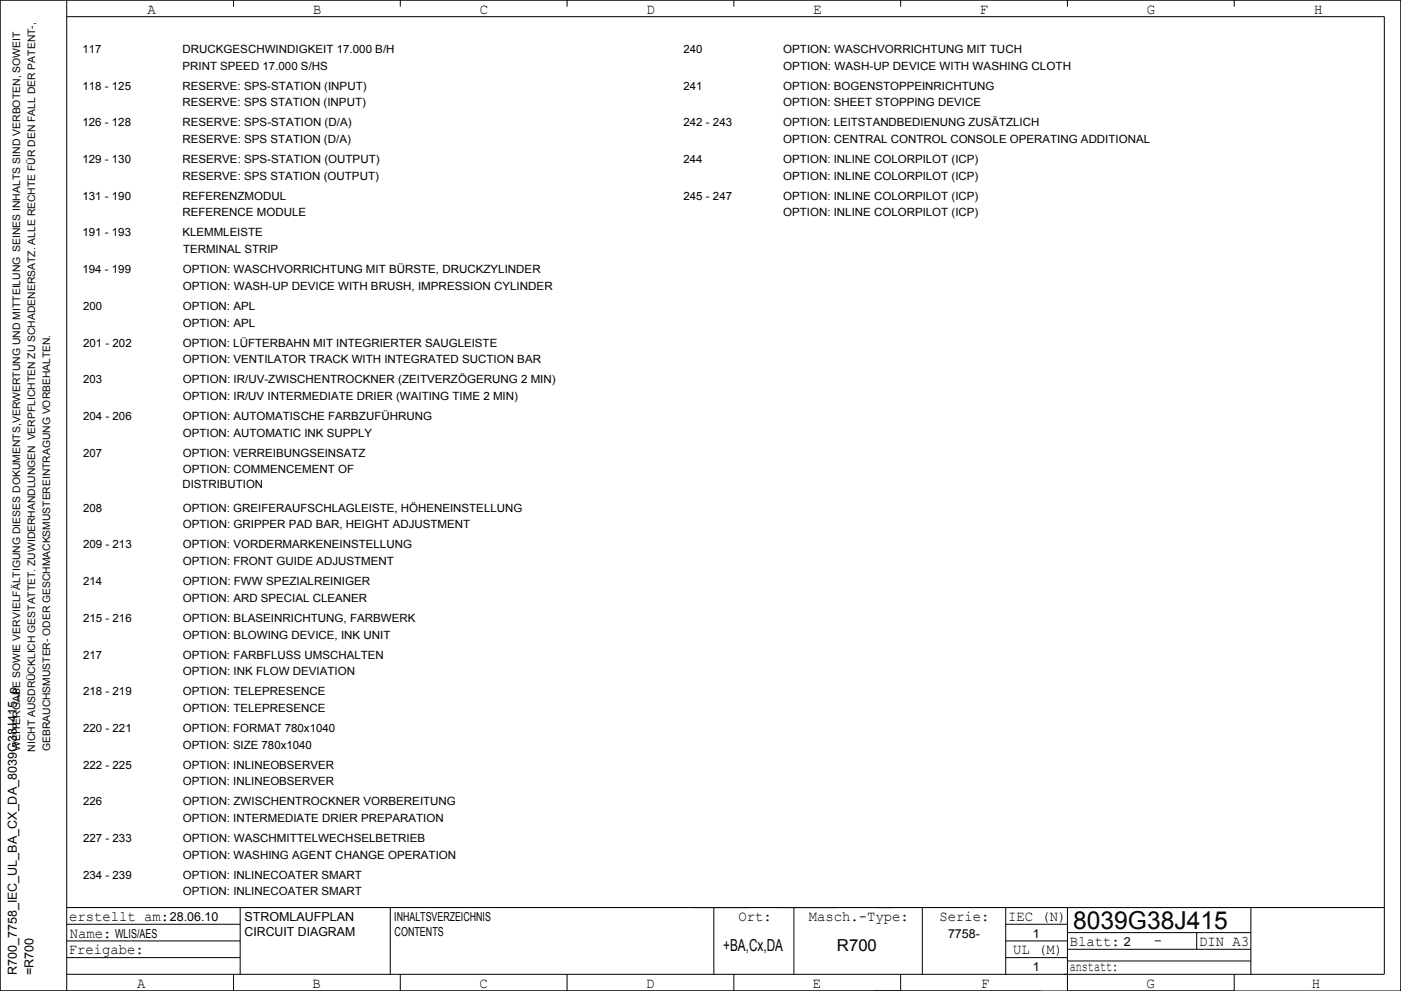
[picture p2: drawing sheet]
<svg xmlns="http://www.w3.org/2000/svg" width="420mm" height="297mm" viewBox="0 0 420 297" stroke-linecap="round" stroke-linejoin="round" font-family="sans-serif">
<defs><g id="words">
<text font-size="7.4" x="321.7" y="278.5">8039G38J415</text>
<g font-size="4.9">
<text x="216.8" y="285">+BA,Cx,DA</text>
<text x="250.9" y="285">R700</text>
</g>
<g font-size="4.4">
<text x="44.3" y="4.2">A</text>
<text x="93.8" y="4.2">B</text>
<text x="143.9" y="4.2">C</text>
<text x="193.9" y="4.2">D</text>
<text x="243.8" y="4.2">E</text>
<text x="293.8" y="4.2">F</text>
<text x="343.8" y="4.2">G</text>
<text x="394" y="4.2">H</text>
<text x="20.7" y="276">erstellt am:</text>
<text x="221.4" y="276">Ort:</text>
<text x="242.5" y="276">Masch.­Type:</text>
<text x="281.6" y="276">Serie:</text>
<text x="302.2" y="276">IEC (N)</text>
<text x="20.9" y="281">Name:</text>
<text x="20.6" y="286">Freigabe:</text>
<text x="303.7" y="286">UL (M)</text>
<text x="320.7" y="283.5">Blatt:</text>
<text x="346" y="283.2">­</text>
<text x="359.5" y="283.5">DIN A3</text>
<text x="320.7" y="291">anstatt:</text>
<text x="41.1" y="296">A</text>
<text x="93.7" y="296">B</text>
<text x="143.7" y="296">C</text>
<text x="193.7" y="296">D</text>
<text x="243.7" y="296">E</text>
<text x="294.1" y="296">F</text>
<text x="343.7" y="296">G</text>
<text x="393.3" y="296">H</text>
</g>
<g font-size="3.7">
<text x="50.9" y="276">28.06.10</text>
<text x="73.3" y="276">STROMLAUFPLAN</text>
<text x="118.2" y="276">INHALTSVERZEICHNIS</text>
<text x="34.5" y="281">WLIS/AES</text>
<text x="73.3" y="280.5">CIRCUIT DIAGRAM</text>
<text x="118.3" y="280.5">CONTENTS</text>
<text x="284.2" y="281">7758­</text>
<text x="309.6" y="281">1</text>
<text x="336.9" y="283.5">2</text>
<text x="5" y="292.3" transform="rotate(-90 5 292.3)">R700_7758_IEC_UL_BA_CX_DA_8039G38J415_p</text>
<text x="10" y="292.2" transform="rotate(-90 10 292.2)">=R700</text>
<text x="309.6" y="291">1</text>
</g>
<g font-size="3.4">
<text x="24.7" y="15.9">117</text>
<text x="54.7" y="15.9">DRUCKGESCHWINDIGKEIT 17.000 B/H</text>
<text x="204.9" y="15.9">240</text>
<text x="234.8" y="15.9">OPTION: WASCHVORRICHTUNG MIT TUCH</text>
<text x="54.7" y="20.9">PRINT SPEED 17.000 S/HS</text>
<text x="234.8" y="20.9">OPTION: WASH­UP DEVICE WITH WASHING CLOTH</text>
<text x="24.7" y="26.9">118 ­ 125</text>
<text x="54.7" y="26.9">RESERVE: SPS­STATION (INPUT)</text>
<text x="204.9" y="26.9">241</text>
<text x="234.8" y="26.9">OPTION: BOGENSTOPPEINRICHTUNG</text>
<text x="54.7" y="31.9">RESERVE: SPS STATION (INPUT)</text>
<text x="234.8" y="31.9">OPTION: SHEET STOPPING DEVICE</text>
<text x="24.7" y="37.9">126 ­ 128</text>
<text x="54.7" y="37.9">RESERVE: SPS­STATION (D/A)</text>
<text x="204.9" y="37.9">242 ­ 243</text>
<text x="234.8" y="37.9">OPTION: LEITSTANDBEDIENUNG ZUSÄTZLICH</text>
<text x="54.7" y="42.9">RESERVE: SPS STATION (D/A)</text>
<text x="234.8" y="42.9">OPTION: CENTRAL CONTROL CONSOLE OPERATING ADDITIONAL</text>
<text x="24.7" y="48.9">129 ­ 130</text>
<text x="54.7" y="48.9">RESERVE: SPS­STATION (OUTPUT)</text>
<text x="54.7" y="53.9">RESERVE: SPS STATION (OUTPUT)</text>
<text x="204.9" y="48.9">244</text>
<text x="234.8" y="48.9">OPTION: INLINE COLORPILOT (ICP)</text>
<text x="234.8" y="53.9">OPTION: INLINE COLORPILOT (ICP)</text>
<text x="24.7" y="59.9">131 ­ 190</text>
<text x="54.7" y="59.9">REFERENZMODUL</text>
<text x="204.9" y="59.9">245 ­ 247</text>
<text x="234.8" y="59.9">OPTION: INLINE COLORPILOT (ICP)</text>
<text x="54.7" y="64.9">REFERENCE MODULE</text>
<text x="234.8" y="64.9">OPTION: INLINE COLORPILOT (ICP)</text>
<text x="24.7" y="70.9">191 ­ 193</text>
<text x="54.7" y="70.9">KLEMMLEISTE</text>
<text x="54.9" y="75.9">TERMINAL STRIP</text>
<text x="24.7" y="81.9">194 ­ 199</text>
<text x="54.8" y="81.9">OPTION: WASCHVORRICHTUNG MIT BÜRSTE, DRUCKZYLINDER</text>
<text x="54.8" y="86.9">OPTION: WASH­UP DEVICE WITH BRUSH, IMPRESSION CYLINDER</text>
<text x="24.9" y="92.9">200</text>
<text x="54.8" y="92.9">OPTION: APL</text>
<text x="54.8" y="97.9">OPTION: APL</text>
<text x="24.9" y="103.9">201 ­ 202</text>
<text x="54.8" y="103.9">OPTION: LÜFTERBAHN MIT INTEGRIERTER SAUGLEISTE</text>
<text x="54.8" y="108.9">OPTION: VENTILATOR TRACK WITH INTEGRATED SUCTION BAR</text>
<text x="24.9" y="114.9">203</text>
<text x="54.8" y="114.9">OPTION: IR/UV­ZWISCHENTROCKNER (ZEITVERZÖGERUNG 2 MIN)</text>
<text x="54.8" y="119.9">OPTION: IR/UV INTERMEDIATE DRIER (WAITING TIME 2 MIN)</text>
<text x="24.9" y="125.9">204 ­ 206</text>
<text x="54.8" y="125.9">OPTION: AUTOMATISCHE FARBZUFÜHRUNG</text>
<text x="54.8" y="130.9">OPTION: AUTOMATIC INK SUPPLY</text>
<text x="24.9" y="136.9">207</text>
<text x="54.8" y="136.9">OPTION: VERREIBUNGSEINSATZ</text>
<text x="54.8" y="141.9">OPTION: COMMENCEMENT OF</text>
<text x="54.7" y="146.1">DISTRIBUTION</text>
<text x="24.9" y="153.4">208</text>
<text x="54.8" y="153.4">OPTION: GREIFERAUFSCHLAGLEISTE, HÖHENEINSTELLUNG</text>
<text x="54.8" y="158.4">OPTION: GRIPPER PAD BAR, HEIGHT ADJUSTMENT</text>
<text x="24.9" y="164.4">209 ­ 213</text>
<text x="54.8" y="164.4">OPTION: VORDERMARKENEINSTELLUNG</text>
<text x="54.8" y="169.4">OPTION: FRONT GUIDE ADJUSTMENT</text>
<text x="24.9" y="175.4">214</text>
<text x="54.8" y="175.4">OPTION: FWW SPEZIALREINIGER</text>
<text x="54.8" y="180.4">OPTION: ARD SPECIAL CLEANER</text>
<text x="24.9" y="186.4">215 ­ 216</text>
<text x="54.8" y="186.4">OPTION: BLASEINRICHTUNG, FARBWERK</text>
<text x="54.8" y="191.4">OPTION: BLOWING DEVICE, INK UNIT</text>
<text x="24.9" y="197.4">217</text>
<text x="54.8" y="197.4">OPTION: FARBFLUSS UMSCHALTEN</text>
<text x="54.8" y="202.4">OPTION: INK FLOW DEVIATION</text>
<text x="24.9" y="208.4">218 ­ 219</text>
<text x="54.8" y="208.4">OPTION: TELEPRESENCE</text>
<text x="54.8" y="213.4">OPTION: TELEPRESENCE</text>
<text x="24.9" y="219.4">220 ­ 221</text>
<text x="54.8" y="219.4">OPTION: FORMAT 780x1040</text>
<text x="54.8" y="224.4">OPTION: SIZE 780x1040</text>
<text x="24.9" y="230.4">222 ­ 225</text>
<text x="54.8" y="230.4">OPTION: INLINEOBSERVER</text>
<text x="54.8" y="235.4">OPTION: INLINEOBSERVER</text>
<text x="24.9" y="241.4">226</text>
<text x="54.8" y="241.4">OPTION: ZWISCHENTROCKNER VORBEREITUNG</text>
<text x="54.8" y="246.4">OPTION: INTERMEDIATE DRIER PREPARATION</text>
<text x="24.9" y="252.4">227 ­ 233</text>
<text x="54.8" y="252.4">OPTION: WASCHMITTELWECHSELBETRIEB</text>
<text x="54.8" y="257.4">OPTION: WASHING AGENT CHANGE OPERATION</text>
<text x="24.9" y="263.4">234 ­ 239</text>
<text x="54.8" y="263.4">OPTION: INLINECOATER SMART</text>
<text x="54.8" y="268.4">OPTION: INLINECOATER SMART</text>
</g>
<g font-size="3.1">
<text x="6" y="225" transform="rotate(-90 6 225)">WEITERGABE SOWIE VERVIELFÄLTIGUNG DIESES DOKUMENTS,VERWERTUNG UND MITTEILUNG SEINES INHALTS SIND VERBOTEN, SOWEIT</text>
<text x="10.5" y="225.3" transform="rotate(-90 10.5 225.3)">NICHT AUSDRÜCKLICH GESTATTET. ZUWIDERHANDLUNGEN VERPFLICHTEN ZU SCHADENERSATZ. ALLE RECHTE FÜR DEN FALL DER PATENT­,</text>
<text x="15" y="225.1" transform="rotate(-90 15 225.1)">GEBRAUCHSMUSTER­ ODER GESCHMACKSMUSTEREINTRAGUNG VORBEHALTEN.</text>
</g>
</g></defs>
<g fill="none" stroke="#000" stroke-width=".3">
<path d="M0 0h420v297h-420zM20 0v297M20 5h395v287h-395M70 0v2M120 0v2M170 0v2M220 0v2M270 0v2M320 0v2M370 0v2M20 277h52M20 272h395"/>
<path d="M72 272v20M117 272v20M214 272v20M238 272v20M276.5 272v20M301.5 272v20M301.5 277h18.5M320 272v25h50v-5M320 279.5h55M358.7 279.5v5M375 272v20M20 287h52"/>
<path d="M20 282h52M70 292v5M120 292v5M170 292v5M220 292v5M270 292v5M301.5 287h18.5M301.5 282h18.5M312 297h-312v-297h420v297M320 284.5h55M320 288h55"/>
</g>
<use href="#words"/>
</svg>
